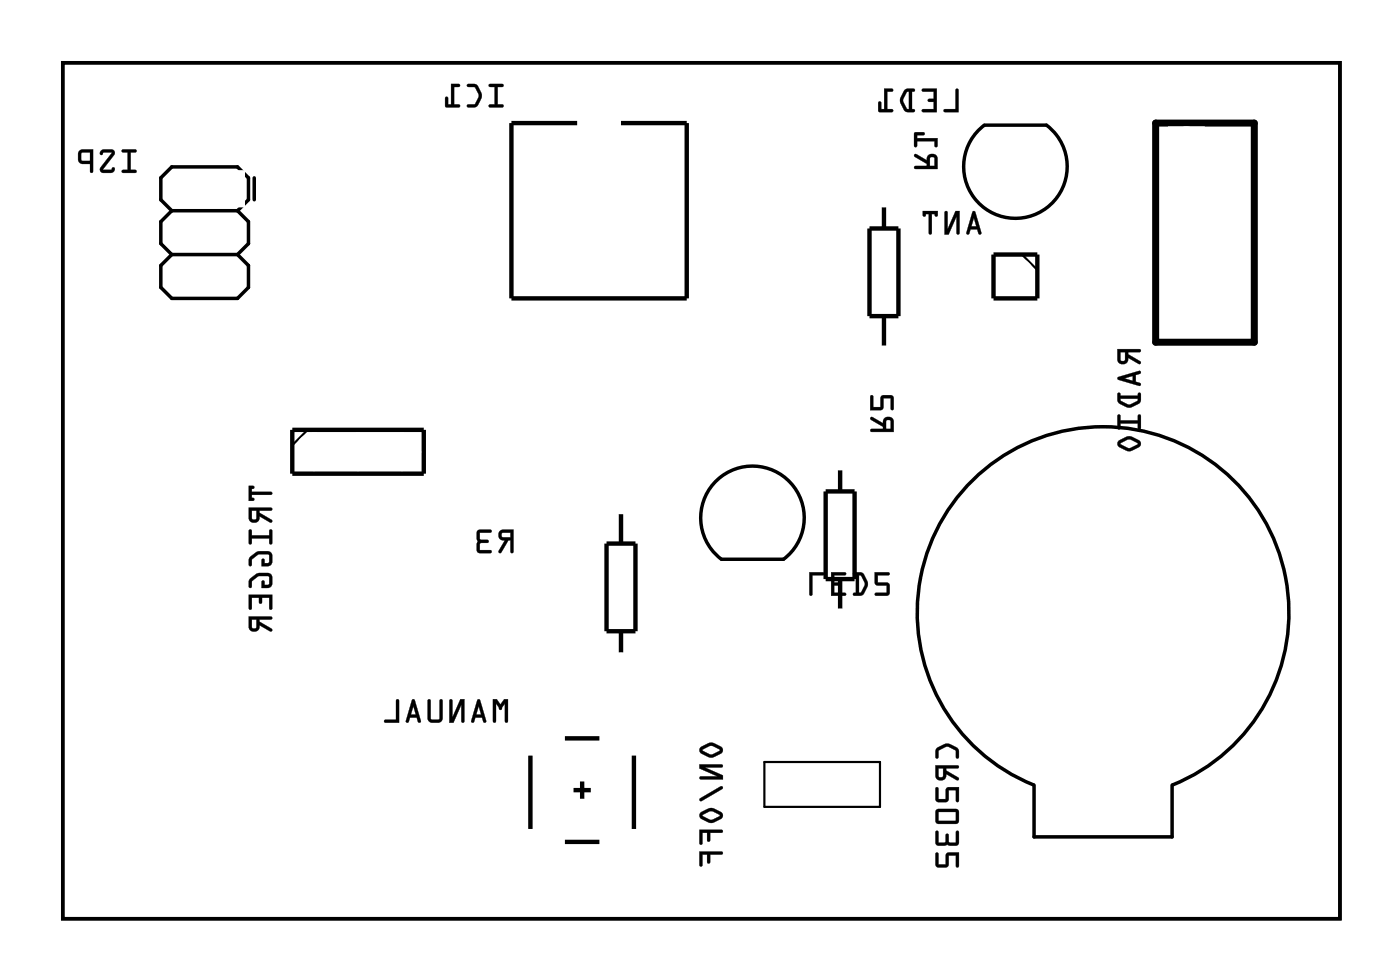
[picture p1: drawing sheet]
<svg xmlns="http://www.w3.org/2000/svg" width="81mm" height="57mm" viewBox="0 0 81 57" stroke-linecap="round" stroke-linejoin="round" font-family="sans-serif">
<path d="M3.6 3.6h74.1v49.6h-74.1zM10 12.2l-.7-.6v-1.3l.7-.6h3.8l.6 .6v1.3l-.6 .6M10 14.8l-.7 .6v1.3l.7 .6h3.8l.6-.6v-1.3l-.6-.6M10 12.2l-.7 .6v1.3l.7 .7M10 12.2h3.8M10 14.8h3.8M13.8 12.2l.6 .6v1.3l-.6 .7M14.7 10.3v1.3M57.1 7.3h3.5a3 3 0 0 1 .5 4.4 3 3 0 0 1-4.5 0 3 3 0 0 1 .4-4.4M41.3 28.1a3 3 0 0 1 4.5-.2 3 3 0 0 1-.4 4.5h-3.6a3 3 0 0 1-.5-4.3zM56.6 27.6a10.8 10.8 0 0 1 16.4 2.2 10.8 10.8 0 0 1-5.1 15.7v3h-8v-3a10.8 10.8 0 0 1-3.3-17.9z" fill="none" stroke="#000" stroke-width=".2"/>
<path d="M3.6 3.6h74.1v49.6h-74.1z" fill="none" stroke="#000" stroke-width=".06"/>
<g fill="none" stroke="#000" stroke-width=".25">
<path d="M33.5 7.1h-3.9v10.2h10.2v-10.2h-3.8M50.4 13.2h1.7v5.1h-1.7zM51.2 11.9v1.3M51.2 18.3v1.9M57.6 14.8h2.5v2.5h-2.5zM16.9 24.9h7.7v2.6h-7.7zM35.2 31.5h1.6v5.1h-1.6zM36 29.7v1.8M36 36.6v1.3M47.9 28.5h1.6v5.1h-1.6zM48.7 27.1v1.4M48.7 33.6v1.8"/>
<path d="M30.7 43.8v4.2M32.7 48.8h2M32.7 42.8h2M33.2 45.8h1M33.7 45.3v1M36.7 43.8v4.2"/>
</g>
<g fill="#000">
<path d="M10.3 10.7h.5v.5h-.5zM10.3 13.2h.5v.5h-.5zM10.3 15.8h.5v.5h-.5zM12.9 10.7h.5v.5h-.5zM12.9 13.2h.5v.5h-.5zM12.9 15.8h.5v.5h-.5z"/>
<path d="M7.1 8.7v.1h.3v1l-.3 .1v.1h.8v-.1l-.3-.1v-1h.3v-.1zM5.9 8.7l-.1 .2v.1l.2-.2 .5 .1-.7 .8v.2l.2 .1h.5l.1-.1v-.2l-.2 .1h-.4l.6-.8v-.2l-.1-.1zM4.6 8.7l-.1 .2v.4l.2 .2h.5v.5h.1l.1-1.3zM4.7 8.9l.5-.1v.5h-.5z"/>
<path d="M7.1 8.7v.1h.3v1h-.3a.1 .1 0 0 0-.1 .1 .1 .1 0 0 0 .1 .1h.7a.1 .1 0 0 0 .1-.1 .1 .1 0 0 0-.1-.1h-.2v-1h.2a.1 .1 0 0 0 .1-.1 .1 .1 0 0 0-.1 0zM7.1 8.7h.8v.1h-.3v1.1h.3v.1h-.8v-.1h.3v-1.1h-.3zM5.9 8.7l-.1 .2a.13 .13 0 0 0 .1 .1 .13 .13 0 0 0 .1-.2l.5 .1-.7 .8v.3h.7l.2-.2a.13 .13 0 0 0-.2-.1 .13 .13 0 0 0-.1 .1h-.4l.6-.8a.21 .21 0 0 0 0-.2 .21 .21 0 0 0-.1-.1zM5.9 8.7h.6a.2 .2 0 0 1 .1 .3l-.6 .8 .4 .1 .2-.2v.2l-.1 .1h-.5a.19 .19 0 0 1-.2-.1 .19 .19 0 0 1 0-.2l.7-.8-.5-.1-.2 .2zM4.6 8.7l-.1 .2v.4l.2 .2h.5v.4a.1 .1 0 0 0 .1 .1 .1 .1 0 0 0 .1-.1v-1.2h-.6zM4.6 8.7h.8l-.1 1.3h-.1v-.5h-.5l-.1-.2zM4.7 8.9l.5-.1v.5h-.5zM4.7 8.9v.4h.5v-.5z"/>
<path d="M28.3 4.9l.1 .1h.3v1.1h-.3l-.1 .1h.8v-.1h-.3v-1.1h.3l.1-.1zM27.1 4.9v.1l.4 .1 .3 .4-.3 .5-.4 .1v.1a.6 .6 0 0 0 .8-.6v-.2l-.2-.4-.2-.1zM26.1 4.9v1.2h-.1v-.4l-.1-.1-.1 .6h.8v-.1h-.3v-1.1h.3l.1-.1z"/>
<path d="M28.3 4.9l.1 .1h.3v1.1l-.3-.1a.1 .1 0 0 0-.1 .1 .1 .1 0 0 0 .1 .1h.7a.1 .1 0 0 0 .1-.1 .1 .1 0 0 0-.1-.1l-.3 .1v-1.1h.3a.1 .1 0 0 0 .1 0 .1 .1 0 0 0-.1-.1zM28.4 4.9h.8l-.1 .1h-.3v1.1h.3v.1h-.8l.1-.1h.3v-1.1h-.3zM27.1 4.9v.1l.4 .1 .2 .4-.2 .5h-.4a.1 .1 0 0 0-.1 .1 .1 .1 0 0 0 .1 .1l.6-.1 .2-.6-.3-.6zM27.1 4.9h.5l.3 .5a.83 .83 0 0 1-.4 .8h-.4v-.1l.4-.1 .2-.3v-.3l-.2-.4h-.4zM26.1 4.9v1.2h-.1v-.4a.1 .1 0 0 0-.1-.1 .1 .1 0 0 0-.1 .1v.5h.8a.1 .1 0 0 0 .1-.1 .1 .1 0 0 0-.1-.1l-.3 .1v-1.1h.3a.1 .1 0 0 0 .1 0 .1 .1 0 0 0-.1-.1zM26.1 4.9h.6l-.1 .1h-.3v1.1h.3v.1h-.8l.1-.6 .1 .1v.4h.2z"/>
<path d="M53 8.9v.2l.7 .4v.1h-.7v.1l.1 .1h1.2v-.6a.32 .32 0 0 0-.3-.3 .32 .32 0 0 0-.3 .4zM53.9 9.1l.3 .1v.4h-.3zM53 7.7v.8h.1l.1-.3h1v.3h.1v-.5h-1.1v-.2h.3l.1-.1z"/>
<path d="M53 8.9v.2l.7 .4v.1h-.6a.1 .1 0 0 0-.1 .1 .1 .1 0 0 0 .1 .1h1.2v-.6a.32 .32 0 0 0-.3-.3 .32 .32 0 0 0-.3 .4l-.6-.4zM53 9l.1-.1 .6 .4a.31 .31 0 0 1 .3-.4 .31 .31 0 0 1 .3 .3v.6h-1.2l-.1-.1v-.1h.7v-.1l-.7-.4zM53.9 9.1l.2 .1 .1 .4h-.3zM53.9 9.1v.5h.3v-.4zM53 7.7v.7a.1 .1 0 0 0 .1 .1 .1 .1 0 0 0 .1-.1v-.2h1v.2a.1 .1 0 0 0 0 .1 .1 .1 0 0 0 .1-.1v-.4h-1.1v-.2h.3a.1 .1 0 0 0 .1-.1 .1 .1 0 0 0-.1 0zM53 7.7h.6l-.1 .1h-.4v.2h1.2v.5h-.1v-.3h-1.1v.3h-.1z"/>
<path d="M55.4 5.2v1.1h-.7v.2h.9v-1.3zM53.4 5.2l.1 .1h.6v.4h-.3v.1v.1h.3v.4h-.6l-.1 .1 .9 .1v-1.4zM52.4 5.2a.81 .81 0 0 0 0 1.2l.5 .1 .1-.1-.1-.1v-1h.1v-.1l-.4-.1zM52.6 5.3h.1v1h-.2l-.2-.5zM51.2 5.1v1.2h-.1v-.4h-.1l-.1 .5 .8 .1v-.2h-.3v-1h.3l.1-.1z"/>
<path d="M55.4 5.2v1.1h-.6a.1 .1 0 0 0-.1 .1 .1 .1 0 0 0 .1 .1h.8v-1.3zM55.4 5.2h.1l.1 1.3h-.9v-.2h.7zM53.4 5.2l.1 .1h.6v.4h-.2a.1 .1 0 0 0-.1 .1 .1 .1 0 0 0 .1 .1h.2v.4h-.6a.1 .1 0 0 0-.1 .1 .1 .1 0 0 0 .1 .1h.8v-1.4zM53.5 5.2l.8-.1v1.4l-.9-.1 .1-.1h.6v-.4h-.3v-.1v-.1h.3v-.4h-.6zM52.4 5.2l-.2 .5v.3l.3 .5h.4a.1 .1 0 0 0 .1-.1 .1 .1 0 0 0-.1-.1v-1a.1 .1 0 0 0 .1-.1 .1 .1 0 0 0-.1-.1zM52.4 5.2l.2-.1 .4 .1v.1h-.2v1l.2 .1v.1h-.5l-.3-.5v-.4zM52.6 5.3h.1v1h-.2l-.2-.5zM52.6 5.3l-.3 .5 .2 .5h.2v-1zM51.2 5.1v1.2h-.1v-.3a.1 .1 0 0 0-.1-.1 .1 .1 0 0 0-.1 .1v.5h.8a.1 .1 0 0 0 .1-.1 .1 .1 0 0 0-.1-.1h-.3v-1h.3a.1 .1 0 0 0 .1-.1 .1 .1 0 0 0-.1-.1zM51.2 5.1l.6 .1-.1 .1h-.3v1h.3v.2l-.8-.1 .1-.5h.1v.4h.2z"/>
<path d="M56.4 12.3l-.4 1.2 .1 .1 .1-.3h.4l.1 .3h.1l.1-.1-.4-1.2zM56.4 12.6l.2 .5h-.3zM54.8 12.3l-.1 1.3h.3l.4-1.1v1l.2 .1v-1.4h-.2l-.5 1.1v-1zM53.5 12.2v.3h.1l.1-.1h.1v1.1l.1 .1 .1-1.2h.2v.1h.1l.1-.3z"/>
<path d="M56.4 12.2l-.4 1.3 .2 .1v-.3h.4l.1 .3h.1l.1-.1-.4-1.2zM56.4 12.3h.1l.4 1.2-.1 .1-.1-.1-.1-.2h-.4l-.1 .3-.1-.1zM56.4 12.6l.2 .5h-.3zM56.4 12.6l-.1 .5h.3zM54.8 12.3l-.1 1.3h.3l.4-1.1v1a.1 .1 0 0 0 .1 .1 .1 .1 0 0 0 .1-.1v-1.3h-.2l-.5 1.1v-1zM54.8 12.3h.1v1l.5-1.1h.2v1.4l-.2-.1v-1l-.4 1.1h-.3zM53.5 12.2v.3a.1 .1 0 0 0 .1 .1 .11 .11 0 0 0 .1-.2h.1v1.1a.1 .1 0 0 0 .1 .1 .1 .1 0 0 0 .1-.1v-1.1h.2a.11 .11 0 0 0 0 .1 .11 .11 0 0 0 .2 0v-.3zM53.5 12.2h.9l-.1 .3-.1-.1h-.2l-.1 1.2-.1-.1v-1.1h-.2l-.1 .1z"/>
<path d="M14.4 28.2v.8h.3v-.1h-.1v-.2l1.2-.1-.1-.1h-1.1v-.2h.1v-.1zM14.4 29.4v.6a.32 .32 0 0 0 .4 .3 .32 .32 0 0 0 .2-.4l.7 .4 .1-.1-.8-.5v-.1h.7l.1-.1zM14.6 29.6h.3l-.1 .5h-.2zM14.4 30.7l.1 .8h.1v-.3h1v.3h.2l-.1-.8h-.1v.3h-1v-.3zM14.5 32.3l-.1 .2v.3h.1h.1v-.4l.3-.2 .6-.1 .1 .5h-.3v-.2h-.1v.4h.4l.2-.1v-.5l-.1-.2-.2-.1a.94 .94 0 0 0-1 .4zM14.5 33.5l-.1 .2v.3l.1 .1 .1-.1v-.3l.3-.3h.6l.1 .4-.3 .1v-.2l-.1-.1v.5h.4l.2-.2v-.4l-.1-.2-.2-.1a.94 .94 0 0 0-1 .3zM14.4 34.5l.1 .8h.1v-.7h.4v.3l.1 .1 .1-.1v-.3h.4v.7h.2v-.8zM14.4 35.7v.6a.32 .32 0 0 0 .4 .3 .32 .32 0 0 0 .2-.4l.7 .4 .1-.1-.8-.5v-.1h.7l.1-.1zM14.6 35.9h.3l-.1 .5h-.2z"/>
<path d="M14.4 28.1v.9h.3a.1 .1 0 0 0 0-.1 .1 .1 0 0 0-.1 0v-.2h1.1a.1 .1 0 0 0 .1-.1 .1 .1 0 0 0-.1-.1h-1.1v-.2a.11 .11 0 0 0 .1 0 .11 .11 0 0 0 0-.1zM14.4 28.2h.3l-.1 .1v.2h1.1l.1 .1-1.2 .1v.2l.1 .1h-.3zM14.4 29.4v.6a.32 .32 0 0 0 .4 .3 .32 .32 0 0 0 .2-.4l.6 .4a.11 .11 0 0 0 .2-.1 .1 .1 0 0 0-.1-.1l-.7-.4v-.1h.7a.1 .1 0 0 0 .1-.1 .1 .1 0 0 0-.1-.1zM14.4 29.4l1.4 .1-.1 .1h-.7v.1l.7 .4v.2l-.7-.4a.31 .31 0 0 1-.2 .4 .31 .31 0 0 1-.4-.3zM14.6 29.6h.3l-.1 .5h-.2zM14.6 29.6v.5h.2l.1-.5zM14.4 30.7v.8a.1 .1 0 0 0 .1 .1 .1 .1 0 0 0 .1-.1v-.3h1v.3a.1 .1 0 0 0 .1 .1 .1 .1 0 0 0 .1-.1v-.7a.1 .1 0 0 0-.1-.1 .1 .1 0 0 0-.1 .1v.2h-1v-.3zM14.5 30.7h.1v.3h1v-.3h.1l.1 .8h-.2v-.3h-1v.3h-.1zM14.5 32.2l-.1 .5a.1 .1 0 0 0 .1 .1 .1 .1 0 0 0 .1-.1v-.3l.4-.3 .6 .1v.4h-.3v-.1a.1 .1 0 0 0-.1-.1 .1 .1 0 0 0-.1 .1v.3l.6-.1 .1-.2-.1-.5-.2-.1-.6 .1zM14.5 32.3a.9 .9 0 0 1 1.3-.2v.5l-.3 .2h-.3v-.3l.1-.1v.2h.3v-.5l-.7 .1-.3 .2v.4h-.1l-.1-.3zM14.5 33.5l-.1 .5a.1 .1 0 0 0 .1 .1 .1 .1 0 0 0 .1-.1v-.3l.4-.3h.6v.5h-.3v-.2a.1 .1 0 0 0-.1-.1 .1 .1 0 0 0-.1 .1v.4l.6-.1 .1-.2-.1-.5-.2-.1h-.6zM14.5 33.5a.9 .9 0 0 1 1.3-.1v.5l-.3 .2h-.3v-.4h.1v.2h.3v-.5h-.7l-.3 .3v.3l-.1 .1-.1-.4zM14.4 34.5v.8a.1 .1 0 0 0 .1 0 .1 .1 0 0 0 .1 0v-.7h.4v.3a.1 .1 0 0 0 .1 .1 .1 .1 0 0 0 .1-.1v-.3h.4v.7a.1 .1 0 0 0 .1 0 .1 .1 0 0 0 .1 0v-.8zM14.4 34.5h1.4v.8h-.2v-.7h-.4v.3l-.1 .1-.1-.1v-.3h-.4v.7h-.1zM14.4 35.7v.6a.32 .32 0 0 0 .4 .3 .32 .32 0 0 0 .2-.4l.6 .4a.1 .1 0 0 0 .2 0 .11 .11 0 0 0-.1-.2l-.7-.4v-.1h.7a.1 .1 0 0 0 .1-.1 .1 .1 0 0 0-.1-.1zM14.4 35.7l1.4 .1-.1 .1h-.7v.1l.7 .4v.2l-.7-.4a.31 .31 0 0 1-.2 .4 .31 .31 0 0 1-.4-.3zM14.6 35.9h.3l-.1 .5h-.2zM14.6 35.9v.5h.2l.1-.5z"/>
<path d="M29 30.8a.32 .32 0 0 0-.1 .4 .32 .32 0 0 0 .4 .1l-.4 .7h.1l.5-.7h.1v.7l.1 .1 .1-1.4zM29.1 30.9h.5v.2h-.5zM27.7 30.7l-.1 1.2 .2 .2h.6v-.2h-.6v-.4h.5v-.1v-.1h-.5v-.4h.6l.1-.1z"/>
<path d="M29 30.8a.32 .32 0 0 0-.1 .4 .32 .32 0 0 0 .4 .1l-.4 .6a.1 .1 0 0 0 0 .2 .11 .11 0 0 0 .2-.1l.4-.7h.1v.7a.1 .1 0 0 0 .1 .1 .1 .1 0 0 0 .1-.1v-1.3h-.6zM29 30.8l.8-.1-.1 1.3h-.1v-.7h-.1l-.4 .7h-.2l.4-.7a.31 .31 0 0 1-.4-.1 .31 .31 0 0 1 .1-.4zM29.1 30.9h.5v.2h-.5zM29.1 30.9v.2l.5 .1v-.3zM27.7 30.7l-.1 1.3 .2 .1h.6a.1 .1 0 0 0 .1-.1 .1 .1 0 0 0-.1-.1h-.6v-.4h.4a.1 .1 0 0 0 .1-.1 .1 .1 0 0 0-.1-.1h-.4v-.4h.6a.1 .1 0 0 0 .1-.1 .1 .1 0 0 0-.1-.1zM27.7 30.8h.8l-.1 .1h-.6v.4h.5v.1v.1h-.5v.4h.6v.1h-.6l-.1-.1z"/>
<path d="M46.9 33.2v1.2a.1 .1 0 0 0 .1 .1 .1 .1 0 0 0 .1-.1v-1.1l.6 .1a.1 .1 0 0 0 .1-.1 .1 .1 0 0 0-.1-.1zM46.9 33.2h.8l.1 .1h-.1h-.6v1.1l-.1 .1-.1-.1zM48.2 33.2v1.3h.8a.1 .1 0 0 0 0-.1 .1 .1 0 0 0 0-.1l-.7 .1v-.5h.3a.1 .1 0 0 0 .1-.1 .1 .1 0 0 0-.1 0h-.3v-.5l.7 .1a.1 .1 0 0 0 0-.1 .1 .1 0 0 0 0-.1zM48.2 33.2h.8v.1h-.7v.5h.3h.1l-.1 .1h-.3v.5h.7v.1h-.8zM49.5 33.2v.1h.1v1.1l-.1-.1a.1 .1 0 0 0-.1 .1 .1 .1 0 0 0 .1 .1l.5-.1 .3-.6-.3-.6zM49.5 33.2h.5l.3 .5v.3l-.4 .5h-.5l.1-.1h.1v-1.1h-.1zM49.8 33.3l.1 .1 .2 .4-.2 .5-.1 .1zM49.8 33.3v1.1l.3-.6-.2-.4zM50.7 33.2v.7h.7v.5l-.6-.1a.1 .1 0 0 0-.1 .1 .1 .1 0 0 0 .1 .1h.6l.2-.1-.1-.6h-.6v-.5l.6 .1a.1 .1 0 0 0 .1-.1 .1 .1 0 0 0-.1-.1zM50.7 33.2h.8v.1h-.6v.5h.5l.1 .1 .1 .5-.1 .1h-.8l.1-.1h.6v-.5h-.6z"/>
<path d="M46.9 33.2v1.2l.1 .1 .1-.1v-1.1h.6h.1l-.1-.1zM48.2 33.2v1.3h.8v-.1h-.7v-.5h.3l.1-.1h-.1h-.3v-.5h.7v-.1zM49.5 33.2v.1h.1v1.1h-.1l-.1 .1h.6a.8 .8 0 0 0 .1-1.2l-.2-.1zM49.8 33.3l.1 .1 .2 .4-.3 .6zM50.7 33.2v.7h.7v.5h-.6l-.1 .1h.8l.1-.1v-.5l-.2-.1h-.5v-.5h.6l.1-.1z"/>
<path d="M50.5 24.2v.1l.7 .4v.2h-.7l-.1 .1h.1h1.3v-.6a.32 .32 0 0 0-.4-.2 .32 .32 0 0 0-.2 .3zM51.4 24.4h.2v.5h-.2zM50.5 22.9l-.1 .9 .8-.1v-.6h.4v.6h.2v-.6l-.1-.2-.6 .1-.1 .6h-.4v-.6z"/>
<path d="M50.5 24.2v.1l.7 .4v.2l-.7-.1a.1 .1 0 0 0-.1 .1 .1 .1 0 0 0 .1 .1h1.3v-.6a.32 .32 0 0 0-.4-.2 .32 .32 0 0 0-.2 .3l-.6-.3zM50.5 24.2h.1l.6 .3a.31 .31 0 0 1 .2-.3 .31 .31 0 0 1 .4 .2v.6h-1.3h-.1l.1-.1h.7v-.2l-.7-.4zM51.4 24.4h.2v.5h-.2zM51.4 24.4l-.1 .5h.3v-.5zM50.5 22.9l-.1 .9 .8-.1v-.6h.4v.6a.1 .1 0 0 0 .1 .1 .1 .1 0 0 0 .1-.1v-.6l-.1-.2h-.6l-.1 .7h-.4v-.6zM50.5 22.9l.1 .1v.6h.4l.1-.6 .6-.1 .1 .2v.6h-.2v-.6h-.4l-.1 .6-.7 .1z"/>
<path d="M64.8 20.2v.6a.32 .32 0 0 0 .3 .3 .32 .32 0 0 0 .3-.4l.7 .4v-.1l-.7-.5v-.1h.6l.1-.1zM64.9 20.4h.3l-.1 .5h-.2zM64.8 21.9v.1l1.2 .4 .1-.1v-.1l-.3-.1v-.4h.3v-.2zM65.2 21.9l.4-.1v.3zM64.8 22.8v.5a.8 .8 0 0 0 1.2 .1l.1-.2v-.4h-.1l-.1 .1h-1v-.1zM64.9 23.1h1v.1l-.5 .3-.4-.3zM64.8 24v.9l.1-.1v-.3h1l.1 .3h.1v-.8l-.1 .1-.1 .3h-1v-.3zM64.8 25.5v.2v.2l.6 .2 .6-.2a.23 .23 0 0 0 0-.4l-.6-.2zM64.9 25.7l.6-.2 .4 .2-.5 .3z"/>
<path d="M64.8 20.2v.6a.32 .32 0 0 0 .3 .3 .32 .32 0 0 0 .3-.4l.6 .4a.1 .1 0 0 0 .1 0 .1 .1 0 0 0 0-.2l-.7-.4v-.1h.6a.1 .1 0 0 0 .1-.1 .1 .1 0 0 0-.1-.1zM64.8 20.2l1.3 .1-.1 .1h-.6v.1l.7 .4v.2l-.7-.4a.31 .31 0 0 1-.3 .4 .31 .31 0 0 1-.3-.3zM64.9 20.4h.3l-.1 .5h-.1zM64.9 20.4v.5h.3v-.5zM64.8 21.9v.1l1.2 .4 .1-.1v-.1l-.3-.1v-.4l.3-.1v-.1zM64.8 21.9l1.2-.4 .1 .1-.3 .1v.4l.3 .1v.1l-.1 .1-1.2-.4zM65.2 21.9l.4-.1v.3zM65.1 21.9l.6 .2v-.3zM64.8 22.8v.5l.6 .3 .6-.2 .1-.6a.1 .1 0 0 0-.1-.1 .1 .1 0 0 0-.1 .1v.1h-1v-.1zM64.8 22.8h.1v.1h1.1v-.1h.1v.4l-.5 .4h-.3l-.5-.3zM64.9 23.1h1v.1l-.5 .2-.4-.2zM64.9 23.1l.1 .2 .4 .2 .6-.3v-.1zM64.8 24v.8a.1 .1 0 0 0 0 .1 .1 .1 0 0 0 .1-.1v-.3h1v.3a.1 .1 0 0 0 .1 .1 .1 .1 0 0 0 .1-.1v-.7a.1 .1 0 0 0-.1-.1 .1 .1 0 0 0-.1 .1v.3h-1v-.3zM64.8 24.1h.1v.3h1.1v-.3l.1-.1v.8h-.1v-.3h-1.1v.3l-.1 .1zM64.8 25.5v.2v.2l.6 .3 .6-.3a.24 .24 0 0 0 0-.4l-.6-.2zM64.8 25.6l.6-.3 .6 .2a.24 .24 0 0 1 0 .4l-.6 .2-.5-.2a.23 .23 0 0 1-.1-.3zM65 25.7l.4-.2 .5 .2-.5 .3zM64.9 25.7l.5 .3 .6-.3-.5-.2z"/>
<path d="M28.6 40.5v1.4l.1-.1v-1l.2 .2a.1 .1 0 0 0 .1 .1 .1 .1 0 0 0 .1-.1l.2-.2v1l.1 .1v-1.4h-.2l-.2 .3-.2-.3zM27.7 40.5l-.4 1.3 .1 .1 .1-.3h.4l.1 .2 .1 .1 .1-.1-.4-1.2zM27.7 40.9l.2 .5h-.3zM26.1 40.6l-.1 1.3h.3l.4-1.1v1l.2 .1v-1.4h-.2l-.5 1.1v-1zM24.8 40.6v1.1l.1 .2h.6l.2-.3-.1-1-.1-.1v.1v1.1h-.5v-.1v-1zM23.9 40.5l-.4 1.3 .2 .1 .1-.3h.4v.2l.1 .1 .1-.1-.4-1.2zM24 40.9l.1 .5h-.3zM23 40.6v1.1h-.7v.2h.8v-1.3z"/>
<path d="M28.6 40.5v1.3a.1 .1 0 0 0 .1 .1 .1 .1 0 0 0 .1-.1l-.1-1 .2 .2a.11 .11 0 0 0 .1 .2 .11 .11 0 0 0 .1-.2l.2-.2v1a.1 .1 0 0 0 .1 .1 .1 .1 0 0 0 0-.1v-1.3h-.2l-.2 .3-.2-.3zM28.6 40.5h.2l.2 .3 .2-.3h.2v1.4l-.1-.1v-1.1l-.3 .4-.3-.4v1.1v.1l-.1-.1zM27.7 40.5l-.4 1.3 .2 .1v-.3h.4l.1 .3h.1l.1-.1-.4-1.2zM27.7 40.6h.1l.4 1.2-.1 .1-.1-.1-.1-.2h-.4l-.1 .3-.1-.1zM27.7 40.9l.2 .5h-.3zM27.7 40.9l-.1 .5h.3zM26.1 40.5l-.1 1.4h.3l.4-1.1v1a.1 .1 0 0 0 .1 .1 .1 .1 0 0 0 .1-.1v-1.3h-.2l-.5 1.1v-1zM26.1 40.6h.1v1l.5-1.1h.2v1.4l-.2-.1v-1l-.4 1.1h-.3zM24.8 40.5v1.1l.1 .2 .1 .1h.5l.1-.2 .1-1.1a.1 .1 0 0 0-.1-.1 .1 .1 0 0 0-.1 .1v1.1h-.5v-.1v-1zM24.8 40.6h.1l.1 1v.1h.5v-1.1v-.1l.1 .1v1l-.1 .3h-.5l-.2-.2zM23.9 40.5l-.4 1.3 .2 .1 .1-.3h.4v.3h.1l.1-.1-.4-1.2zM23.9 40.6h.1l.4 1.2-.1 .1-.1-.1v-.2h-.4l-.1 .3-.2-.1zM23.9 40.9l.2 .5h-.3zM24 40.9l-.2 .5h.3zM23 40.5v1.2h-.7a.1 .1 0 0 0-.1 .1 .1 .1 0 0 0 .1 .1h.8v-1.3zM23 40.6h.1v1.3h-.8v-.2h.7z"/>
<path d="M40.6 43.3l-.1 .2 .1 .1 .5 .3 .7-.2a.23 .23 0 0 0 0-.4l-.6-.3zM40.7 43.4l.5-.2 .5 .3-.5 .2zM40.5 44.3v.2l1.1 .5h-1l-.1 .1 .1 .1h1.3v-.3l-1.1-.4h1l.1-.1-.1-.1zM40.5 46.3l.1 .1h.1l1.2-.7v-.1h-.1zM40.6 47.1l-.1 .2 .1 .1 .5 .3 .7-.2a.23 .23 0 0 0 0-.4l-.6-.3zM40.7 47.2l.5-.2 .5 .3-.5 .2zM40.5 48.1v.8l.1 .1 .1-.1v-.6h.3v.4l.1 .1 .1-.1v-.4h.6l.1-.1-.1-.1zM40.5 49.4v.7l.1 .1 .1-.1v-.6h.3v.5h.1h.1v-.5h.6l.1-.1h-.1z"/>
<path d="M40.6 43.3l-.1 .2 .1 .2 .5 .2 .7-.2a.24 .24 0 0 0 0-.4l-.6-.3zM40.6 43.3l.6-.3 .6 .3a.24 .24 0 0 1 0 .4l-.6 .2-.5-.2a.23 .23 0 0 1-.1-.4zM40.7 43.5l.4-.3 .6 .3-.5 .2zM40.7 43.4l.5 .3 .5-.2-.4-.3zM40.5 44.3v.2l1.1 .5h-1a.1 .1 0 0 0-.1 .1 .1 .1 0 0 0 .1 .1h1.3v-.3l-1.1-.4h1a.1 .1 0 0 0 .1-.1 .1 .1 0 0 0-.1-.1zM40.5 44.3h1.3l.1 .1-.1 .1h-1l1.1 .4v.3h-1.3v-.1v-.1h1l-1.1-.5zM40.6 46.3a.1 .1 0 0 0-.1 .1 .1 .1 0 0 0 .2 0l1.2-.7a.1 .1 0 0 0 0-.1 .1 .1 0 0 0-.1 0zM40.6 46.3l1.2-.7h.1v.1l-1.2 .7h-.1zM40.6 47.1l-.1 .2 .1 .1 .5 .3 .7-.2a.25 .25 0 0 0 0-.5l-.6-.2zM40.6 47.1l.6-.3 .6 .3a.24 .24 0 0 1 0 .4l-.6 .2-.5-.2a.23 .23 0 0 1-.1-.4zM40.7 47.2l.4-.2 .6 .3-.5 .2zM40.7 47.2l.5 .3 .5-.2-.4-.3zM40.5 48.1v.8a.1 .1 0 0 0 .1 .1 .1 .1 0 0 0 .1-.1v-.6h.3v.4a.1 .1 0 0 0 .1 .1 .1 .1 0 0 0 .1-.1v-.4h.6a.1 .1 0 0 0 .1-.1 .1 .1 0 0 0-.1-.1zM40.5 48.1h1.3l.1 .1-.1 .1h-.7v.4v.1l-.1-.1v-.4h-.3v.6l-.1 .1-.1-.1zM40.5 49.3v.8a.1 .1 0 0 0 .1 .1 .1 .1 0 0 0 .1-.1v-.6h.3v.5a.1 .1 0 0 0 .1 .1 .1 .1 0 0 0 .1-.1v-.5h.6a.1 .1 0 0 0 .1-.1 .1 .1 0 0 0-.1-.1zM40.5 49.4h1.3h.1l-.1 .1h-.7v.5h-.1v-.5h-.3v.6l-.1 .1-.1-.1z"/>
<path d="M54.3 43.4l-.1 .2 .1 .4 .1-.1v-.4l.5-.2 .5 .2v.4l.1 .1 .1-.1a.6 .6 0 0 0-.6-.8h-.3zM54.2 44.4v.6a.32 .32 0 0 0 .4 .2 .32 .32 0 0 0 .2-.3l.7 .3 .1-.1-.8-.4v-.2h.7l.1-.1zM54.4 44.5h.3l-.1 .5h-.2zM54.2 45.6v.7l.1 .2 .6-.1 .1-.6h.4v.6h.2v-.8l-.7 .1-.1 .6h-.4v-.6zM54.3 46.9l-.1 .7 .1 .1 1.1 .1 .2-.2v-.5l-.1-.2zM54.4 47.1h1v.5h-1zM54.2 48.2v.6l.1 .2 .6-.1 .5 .1 .2-.1-.1-.7h-.1v.6h-.4v-.4l-.1-.1-.1 .1v.4h-.4v-.6zM54.2 49.4v.7l.1 .2 .6-.1 .1-.6h.4v.6h.2v-.8l-.7 .1-.1 .6h-.4v-.6z"/>
<path d="M54.3 43.3l-.1 .6a.1 .1 0 0 0 .1 .1 .1 .1 0 0 0 .1-.1v-.4l.5-.2 .5 .2v.4a.1 .1 0 0 0 .1 .1 .1 .1 0 0 0 .1-.1l-.1-.5-.4-.3h-.3zM54.3 43.4l.4-.3a.83 .83 0 0 1 .9 .4v.4l-.1 .1-.1-.1v-.4l-.4-.2h-.2l-.4 .2v.4l-.1 .1-.1-.1v-.3zM54.2 44.3v.7a.32 .32 0 0 0 .4 .2 .32 .32 0 0 0 .2-.3l.6 .3a.1 .1 0 0 0 .2 0 .1 .1 0 0 0-.1-.1l-.7-.4v-.2h.7a.1 .1 0 0 0 .1-.1 .1 .1 0 0 0-.1-.1zM54.2 44.4h1.4l-.1 .1h-.7v.2l.7 .4v.1l-.7-.4a.31 .31 0 0 1-.2 .4 .31 .31 0 0 1-.4-.2zM54.4 44.5h.3l-.1 .5h-.2zM54.4 44.5v.5l.2 .1 .1-.6zM54.2 45.6v.7l.1 .2 .6-.1 .1-.6h.4v.6a.1 .1 0 0 0 .1 .1 .1 .1 0 0 0 .1-.1v-.8l-.7 .1-.1 .6h-.4v-.6zM54.2 45.7h.2v.6h.4l.1-.6 .7-.1v.8h-.2v-.6h-.4l-.1 .6-.6 .1-.1-.2zM54.3 46.9l-.1 .7 .1 .1 1.1 .1 .2-.2v-.5l-.1-.2zM54.3 46.9h1.2l.1 .2v.5l-.2 .1h-1.1l-.1-.1zM54.4 47.1h1v.5h-1zM54.4 47v.6h1v-.6zM54.2 48.2v.6l.2 .2 .5-.1 .6 .1 .1-.2v-.6a.1 .1 0 0 0-.1-.1 .1 .1 0 0 0-.1 .1v.6h-.4v-.4a.1 .1 0 0 0-.1-.1 .1 .1 0 0 0-.1 .1v.4h-.4v-.6zM54.2 48.2h.2v.6h.4v-.4l.1-.1 .1 .1v.4h.4v-.6h.1l.1 .7-.2 .1-.5-.1-.6 .1-.1-.2zM54.2 49.4v.7l.1 .2 .6-.1 .1-.6h.4v.6a.1 .1 0 0 0 .1 .1 .1 .1 0 0 0 .1-.1v-.8l-.7 .1-.1 .6h-.4v-.6zM54.2 49.4l.2 .1v.6h.4l.1-.6 .7-.1v.8h-.2v-.6h-.4l-.1 .6-.6 .1-.1-.2z"/>
</g>
<path d="M67 7.1h5.7v12.7h-5.7z" fill="none" stroke="#000" stroke-width=".41"/>
<path d="M59.2 14.8l.9 .8M17.8 24.9l-.9 .9M44.3 44.2h6.7v2.6h-6.7z" fill="none" stroke="#000" stroke-width=".13"/>
<path d="M37.8 7.7h1.4v1.4h-1.4z" fill="#fff"/>
<path d="M37.8 7.7h1.4v1.4h-1.4z" fill="none" stroke="#fff" stroke-width=".76" stroke-linecap="butt"/>
<circle cx="38.5" cy="8.4" r=".7" fill="#fff"/>
<circle cx="38.5" cy="8.4" r=".7" fill="none" stroke="#fff" stroke-width=".76" stroke-linecap="butt"/>
<circle cx="30.9" cy="8.4" r=".7" fill="#fff"/>
<circle cx="30.9" cy="8.4" r=".7" fill="none" stroke="#fff" stroke-width=".76" stroke-linecap="butt"/>
<circle cx="38.5" cy="10.9" r=".7" fill="#fff"/>
<circle cx="38.5" cy="10.9" r=".7" fill="none" stroke="#fff" stroke-width=".76" stroke-linecap="butt"/>
<circle cx="30.9" cy="10.9" r=".7" fill="#fff"/>
<circle cx="30.9" cy="10.9" r=".7" fill="none" stroke="#fff" stroke-width=".76" stroke-linecap="butt"/>
<circle cx="38.5" cy="13.5" r=".7" fill="#fff"/>
<circle cx="38.5" cy="13.5" r=".7" fill="none" stroke="#fff" stroke-width=".76" stroke-linecap="butt"/>
<circle cx="30.9" cy="13.5" r=".7" fill="#fff"/>
<circle cx="30.9" cy="13.5" r=".7" fill="none" stroke="#fff" stroke-width=".76" stroke-linecap="butt"/>
<circle cx="38.5" cy="16" r=".7" fill="#fff"/>
<circle cx="38.5" cy="16" r=".7" fill="none" stroke="#fff" stroke-width=".76" stroke-linecap="butt"/>
<circle cx="30.9" cy="16" r=".7" fill="#fff"/>
<circle cx="30.9" cy="16" r=".7" fill="none" stroke="#fff" stroke-width=".76" stroke-linecap="butt"/>
<circle cx="63.9" cy="26.5" r=".78" fill="#fff"/>
<circle cx="63.9" cy="26.5" r=".78" fill="none" stroke="#fff" stroke-width=".51"/>
<circle cx="63.9" cy="46.5" r=".78" fill="#fff"/>
<circle cx="63.9" cy="46.5" r=".78" fill="none" stroke="#fff" stroke-width=".51"/>
<circle cx="63.9" cy="26.5" r=".78" fill="#fff"/>
<circle cx="63.9" cy="26.5" r=".78" fill="none" stroke="#fff" stroke-width=".51"/>
<circle cx="63.9" cy="46.5" r=".78" fill="#fff"/>
<circle cx="63.9" cy="46.5" r=".78" fill="none" stroke="#fff" stroke-width=".51"/>
<circle cx="13.1" cy="10.9" r=".72" fill="#fff"/>
<circle cx="13.1" cy="10.9" r=".72" fill="none" stroke="#fff" stroke-width=".69" stroke-linecap="butt"/>
<path d="M12.2 10v1.9h1.9v-1.9zM12.6 10.9a.51 .51 0 0 1 1 0 .51 .51 0 0 1-1 0z" fill="#fff"/>
<g fill="none" stroke="#fff" stroke-width=".25">
<path d="M12.2 10h1.9v1.9h-1.9z"/>
<circle cx="13.1" cy="10.9" r=".51"/>
</g>
<circle cx="10.6" cy="10.9" r=".72" fill="#fff"/>
<circle cx="10.6" cy="10.9" r=".72" fill="none" stroke="#fff" stroke-width=".69" stroke-linecap="butt"/>
<circle cx="13.1" cy="13.5" r=".72" fill="#fff"/>
<circle cx="13.1" cy="13.5" r=".72" fill="none" stroke="#fff" stroke-width=".69" stroke-linecap="butt"/>
<circle cx="10.6" cy="13.5" r=".72" fill="#fff"/>
<circle cx="10.6" cy="13.5" r=".72" fill="none" stroke="#fff" stroke-width=".69" stroke-linecap="butt"/>
<circle cx="13.1" cy="16" r=".72" fill="#fff"/>
<circle cx="13.1" cy="16" r=".72" fill="none" stroke="#fff" stroke-width=".69" stroke-linecap="butt"/>
<circle cx="10.6" cy="16" r=".72" fill="#fff"/>
<circle cx="10.6" cy="16" r=".72" fill="none" stroke="#fff" stroke-width=".69" stroke-linecap="butt"/>
<circle cx="13.1" cy="10.9" r=".72" fill="#fff"/>
<circle cx="13.1" cy="10.9" r=".72" fill="none" stroke="#fff" stroke-width=".69" stroke-linecap="butt"/>
<path d="M12.2 10v1.9h1.9v-1.9zM12.6 10.9a.51 .51 0 0 1 1 0 .51 .51 0 0 1-1 0z" fill="#fff"/>
<g fill="none" stroke="#fff" stroke-width=".25">
<path d="M12.2 10h1.9v1.9h-1.9z"/>
<circle cx="13.1" cy="10.9" r=".51"/>
</g>
<circle cx="10.6" cy="10.9" r=".72" fill="#fff"/>
<circle cx="10.6" cy="10.9" r=".72" fill="none" stroke="#fff" stroke-width=".69" stroke-linecap="butt"/>
<circle cx="13.1" cy="13.5" r=".72" fill="#fff"/>
<circle cx="13.1" cy="13.5" r=".72" fill="none" stroke="#fff" stroke-width=".69" stroke-linecap="butt"/>
<circle cx="10.6" cy="13.5" r=".72" fill="#fff"/>
<circle cx="10.6" cy="13.5" r=".72" fill="none" stroke="#fff" stroke-width=".69" stroke-linecap="butt"/>
<circle cx="13.1" cy="16" r=".72" fill="#fff"/>
<circle cx="13.1" cy="16" r=".72" fill="none" stroke="#fff" stroke-width=".69" stroke-linecap="butt"/>
<circle cx="10.6" cy="16" r=".72" fill="#fff"/>
<circle cx="10.6" cy="16" r=".72" fill="none" stroke="#fff" stroke-width=".69" stroke-linecap="butt"/>
<circle cx="68.8" cy="8.4" r=".72" fill="#fff"/>
<circle cx="68.8" cy="8.4" r=".72" fill="none" stroke="#fff" stroke-width=".69" stroke-linecap="butt"/>
<path d="M67.8 7.5v1.8h1.9v-1.8zM68.2 8.4a.55 .55 0 0 1 1.1 0 .55 .55 0 0 1-1.1 0z" fill="#fff"/>
<g fill="none" stroke="#fff" stroke-width=".25">
<path d="M67.8 7.5h1.9v1.8h-1.9z"/>
<circle cx="68.8" cy="8.4" r=".51"/>
</g>
<circle cx="69" cy="10.9" r=".72" fill="#fff"/>
<circle cx="69" cy="10.9" r=".72" fill="none" stroke="#fff" stroke-width=".69" stroke-linecap="butt"/>
<circle cx="68.8" cy="13.5" r=".72" fill="#fff"/>
<circle cx="68.8" cy="13.5" r=".72" fill="none" stroke="#fff" stroke-width=".69" stroke-linecap="butt"/>
<circle cx="69" cy="16" r=".72" fill="#fff"/>
<circle cx="69" cy="16" r=".72" fill="none" stroke="#fff" stroke-width=".69" stroke-linecap="butt"/>
<circle cx="68.8" cy="8.4" r=".72" fill="#fff"/>
<circle cx="68.8" cy="8.4" r=".72" fill="none" stroke="#fff" stroke-width=".69" stroke-linecap="butt"/>
<path d="M67.8 7.5v1.8h1.9v-1.8zM68.2 8.4a.55 .55 0 0 1 1.1 0 .55 .55 0 0 1-1.1 0z" fill="#fff"/>
<g fill="none" stroke="#fff" stroke-width=".25">
<path d="M67.8 7.5h1.9v1.8h-1.9z"/>
<circle cx="68.8" cy="8.4" r=".51"/>
</g>
<circle cx="69" cy="10.9" r=".72" fill="#fff"/>
<circle cx="69" cy="10.9" r=".72" fill="none" stroke="#fff" stroke-width=".69" stroke-linecap="butt"/>
<circle cx="68.8" cy="13.5" r=".72" fill="#fff"/>
<circle cx="68.8" cy="13.5" r=".72" fill="none" stroke="#fff" stroke-width=".69" stroke-linecap="butt"/>
<circle cx="69" cy="16" r=".72" fill="#fff"/>
<circle cx="69" cy="16" r=".72" fill="none" stroke="#fff" stroke-width=".69" stroke-linecap="butt"/>
<path d="M43 46.2h1v.8h-1z" fill="#fff"/>
<path d="M43 46.2h1v.8h-1z" fill="none" stroke="#fff" stroke-width=".25"/>
<path d="M43 44h1v.8h-1z" fill="#fff"/>
<path d="M43 44h1v.8h-1z" fill="none" stroke="#fff" stroke-width=".25"/>
<path d="M51.3 44h1v.8h-1z" fill="#fff"/>
<path d="M51.3 44h1v.8h-1z" fill="none" stroke="#fff" stroke-width=".25"/>
<path d="M51.3 46.2h1v.8h-1z" fill="#fff"/>
<path d="M51.3 46.2h1v.8h-1z" fill="none" stroke="#fff" stroke-width=".25"/>
<path d="M45.1 47h.7v1.5h-.7z" fill="#fff"/>
<path d="M45.1 47h.7v1.5h-.7z" fill="none" stroke="#fff" stroke-width=".25"/>
<path d="M48.1 47h.7v1.5h-.7z" fill="#fff"/>
<path d="M48.1 47h.7v1.5h-.7z" fill="none" stroke="#fff" stroke-width=".25"/>
<path d="M49.6 47h.7v1.5h-.7z" fill="#fff"/>
<path d="M49.6 47h.7v1.5h-.7z" fill="none" stroke="#fff" stroke-width=".25"/>
<circle cx="46.2" cy="45.5" r=".45" fill="#fff"/>
<circle cx="46.2" cy="45.5" r=".45" fill="none" stroke="#fff" stroke-width=".25"/>
<circle cx="49.2" cy="45.5" r=".45" fill="#fff"/>
<circle cx="49.2" cy="45.5" r=".45" fill="none" stroke="#fff" stroke-width=".25"/>
<circle cx="46.2" cy="45.5" r=".45" fill="#fff"/>
<circle cx="46.2" cy="45.5" r=".45" fill="none" stroke="#fff" stroke-width=".25"/>
<circle cx="49.2" cy="45.5" r=".45" fill="#fff"/>
<circle cx="49.2" cy="45.5" r=".45" fill="none" stroke="#fff" stroke-width=".25"/>
<circle cx="51.2" cy="21.1" r=".7" fill="#fff"/>
<circle cx="51.2" cy="21.1" r=".7" fill="none" stroke="#fff" stroke-width=".76" stroke-linecap="butt"/>
<circle cx="51.2" cy="10.9" r=".7" fill="#fff"/>
<circle cx="51.2" cy="10.9" r=".7" fill="none" stroke="#fff" stroke-width=".76" stroke-linecap="butt"/>
<circle cx="58.9" cy="10.9" r=".6" fill="#fff"/>
<circle cx="58.9" cy="10.9" r=".6" fill="none" stroke="#fff" stroke-width=".65" stroke-linecap="butt"/>
<path d="M58.3 10.3h1.2v1.2h-1.2z" fill="#fff"/>
<path d="M58.3 10.3h1.2v1.2h-1.2z" fill="none" stroke="#fff" stroke-width=".65" stroke-linecap="butt"/>
<circle cx="58.9" cy="8.4" r=".6" fill="#fff"/>
<circle cx="58.9" cy="8.4" r=".6" fill="none" stroke="#fff" stroke-width=".65" stroke-linecap="butt"/>
<circle cx="48.7" cy="36.3" r=".7" fill="#fff"/>
<circle cx="48.7" cy="36.3" r=".7" fill="none" stroke="#fff" stroke-width=".76" stroke-linecap="butt"/>
<circle cx="48.7" cy="26.2" r=".7" fill="#fff"/>
<circle cx="48.7" cy="26.2" r=".7" fill="none" stroke="#fff" stroke-width=".76" stroke-linecap="butt"/>
<circle cx="43.6" cy="28.8" r=".6" fill="#fff"/>
<circle cx="43.6" cy="28.8" r=".6" fill="none" stroke="#fff" stroke-width=".65" stroke-linecap="butt"/>
<path d="M43 28.2h1.2v1.2h-1.2z" fill="#fff"/>
<path d="M43 28.2h1.2v1.2h-1.2z" fill="none" stroke="#fff" stroke-width=".65" stroke-linecap="butt"/>
<circle cx="43.6" cy="31.3" r=".6" fill="#fff"/>
<circle cx="43.6" cy="31.3" r=".6" fill="none" stroke="#fff" stroke-width=".65" stroke-linecap="butt"/>
<circle cx="18.2" cy="26.2" r=".74" fill="#fff"/>
<circle cx="18.2" cy="26.2" r=".74" fill="none" stroke="#fff" stroke-width=".76" stroke-linecap="butt"/>
<circle cx="20.8" cy="26.2" r=".74" fill="#fff"/>
<circle cx="20.8" cy="26.2" r=".74" fill="none" stroke="#fff" stroke-width=".76" stroke-linecap="butt"/>
<circle cx="23.3" cy="26.2" r=".74" fill="#fff"/>
<circle cx="23.3" cy="26.2" r=".74" fill="none" stroke="#fff" stroke-width=".76" stroke-linecap="butt"/>
<circle cx="58.9" cy="16" r=".74" fill="#fff"/>
<circle cx="58.9" cy="16" r=".74" fill="none" stroke="#fff" stroke-width=".76" stroke-linecap="butt"/>
<circle cx="36" cy="49" r=".7" fill="#fff"/>
<circle cx="36" cy="49" r=".7" fill="none" stroke="#fff" stroke-width=".76" stroke-linecap="butt"/>
<circle cx="36" cy="42.5" r=".7" fill="#fff"/>
<circle cx="36" cy="42.5" r=".7" fill="none" stroke="#fff" stroke-width=".76" stroke-linecap="butt"/>
<circle cx="31.5" cy="49" r=".7" fill="#fff"/>
<circle cx="31.5" cy="49" r=".7" fill="none" stroke="#fff" stroke-width=".76" stroke-linecap="butt"/>
<circle cx="31.5" cy="42.5" r=".7" fill="#fff"/>
<circle cx="31.5" cy="42.5" r=".7" fill="none" stroke="#fff" stroke-width=".76" stroke-linecap="butt"/>
<circle cx="36" cy="28.7" r=".7" fill="#fff"/>
<circle cx="36" cy="28.7" r=".7" fill="none" stroke="#fff" stroke-width=".76" stroke-linecap="butt"/>
<circle cx="36" cy="38.9" r=".7" fill="#fff"/>
<circle cx="36" cy="38.9" r=".7" fill="none" stroke="#fff" stroke-width=".76" stroke-linecap="butt"/>
<circle cx="30.5" cy="31.7" r=".35" fill="#fff"/>
<circle cx="30.5" cy="31.7" r=".35" fill="none" stroke="#fff" stroke-width=".55"/>
<circle cx="51.9" cy="48.2" r=".35" fill="#fff"/>
<circle cx="51.9" cy="48.2" r=".35" fill="none" stroke="#fff" stroke-width=".55"/>
</svg>
